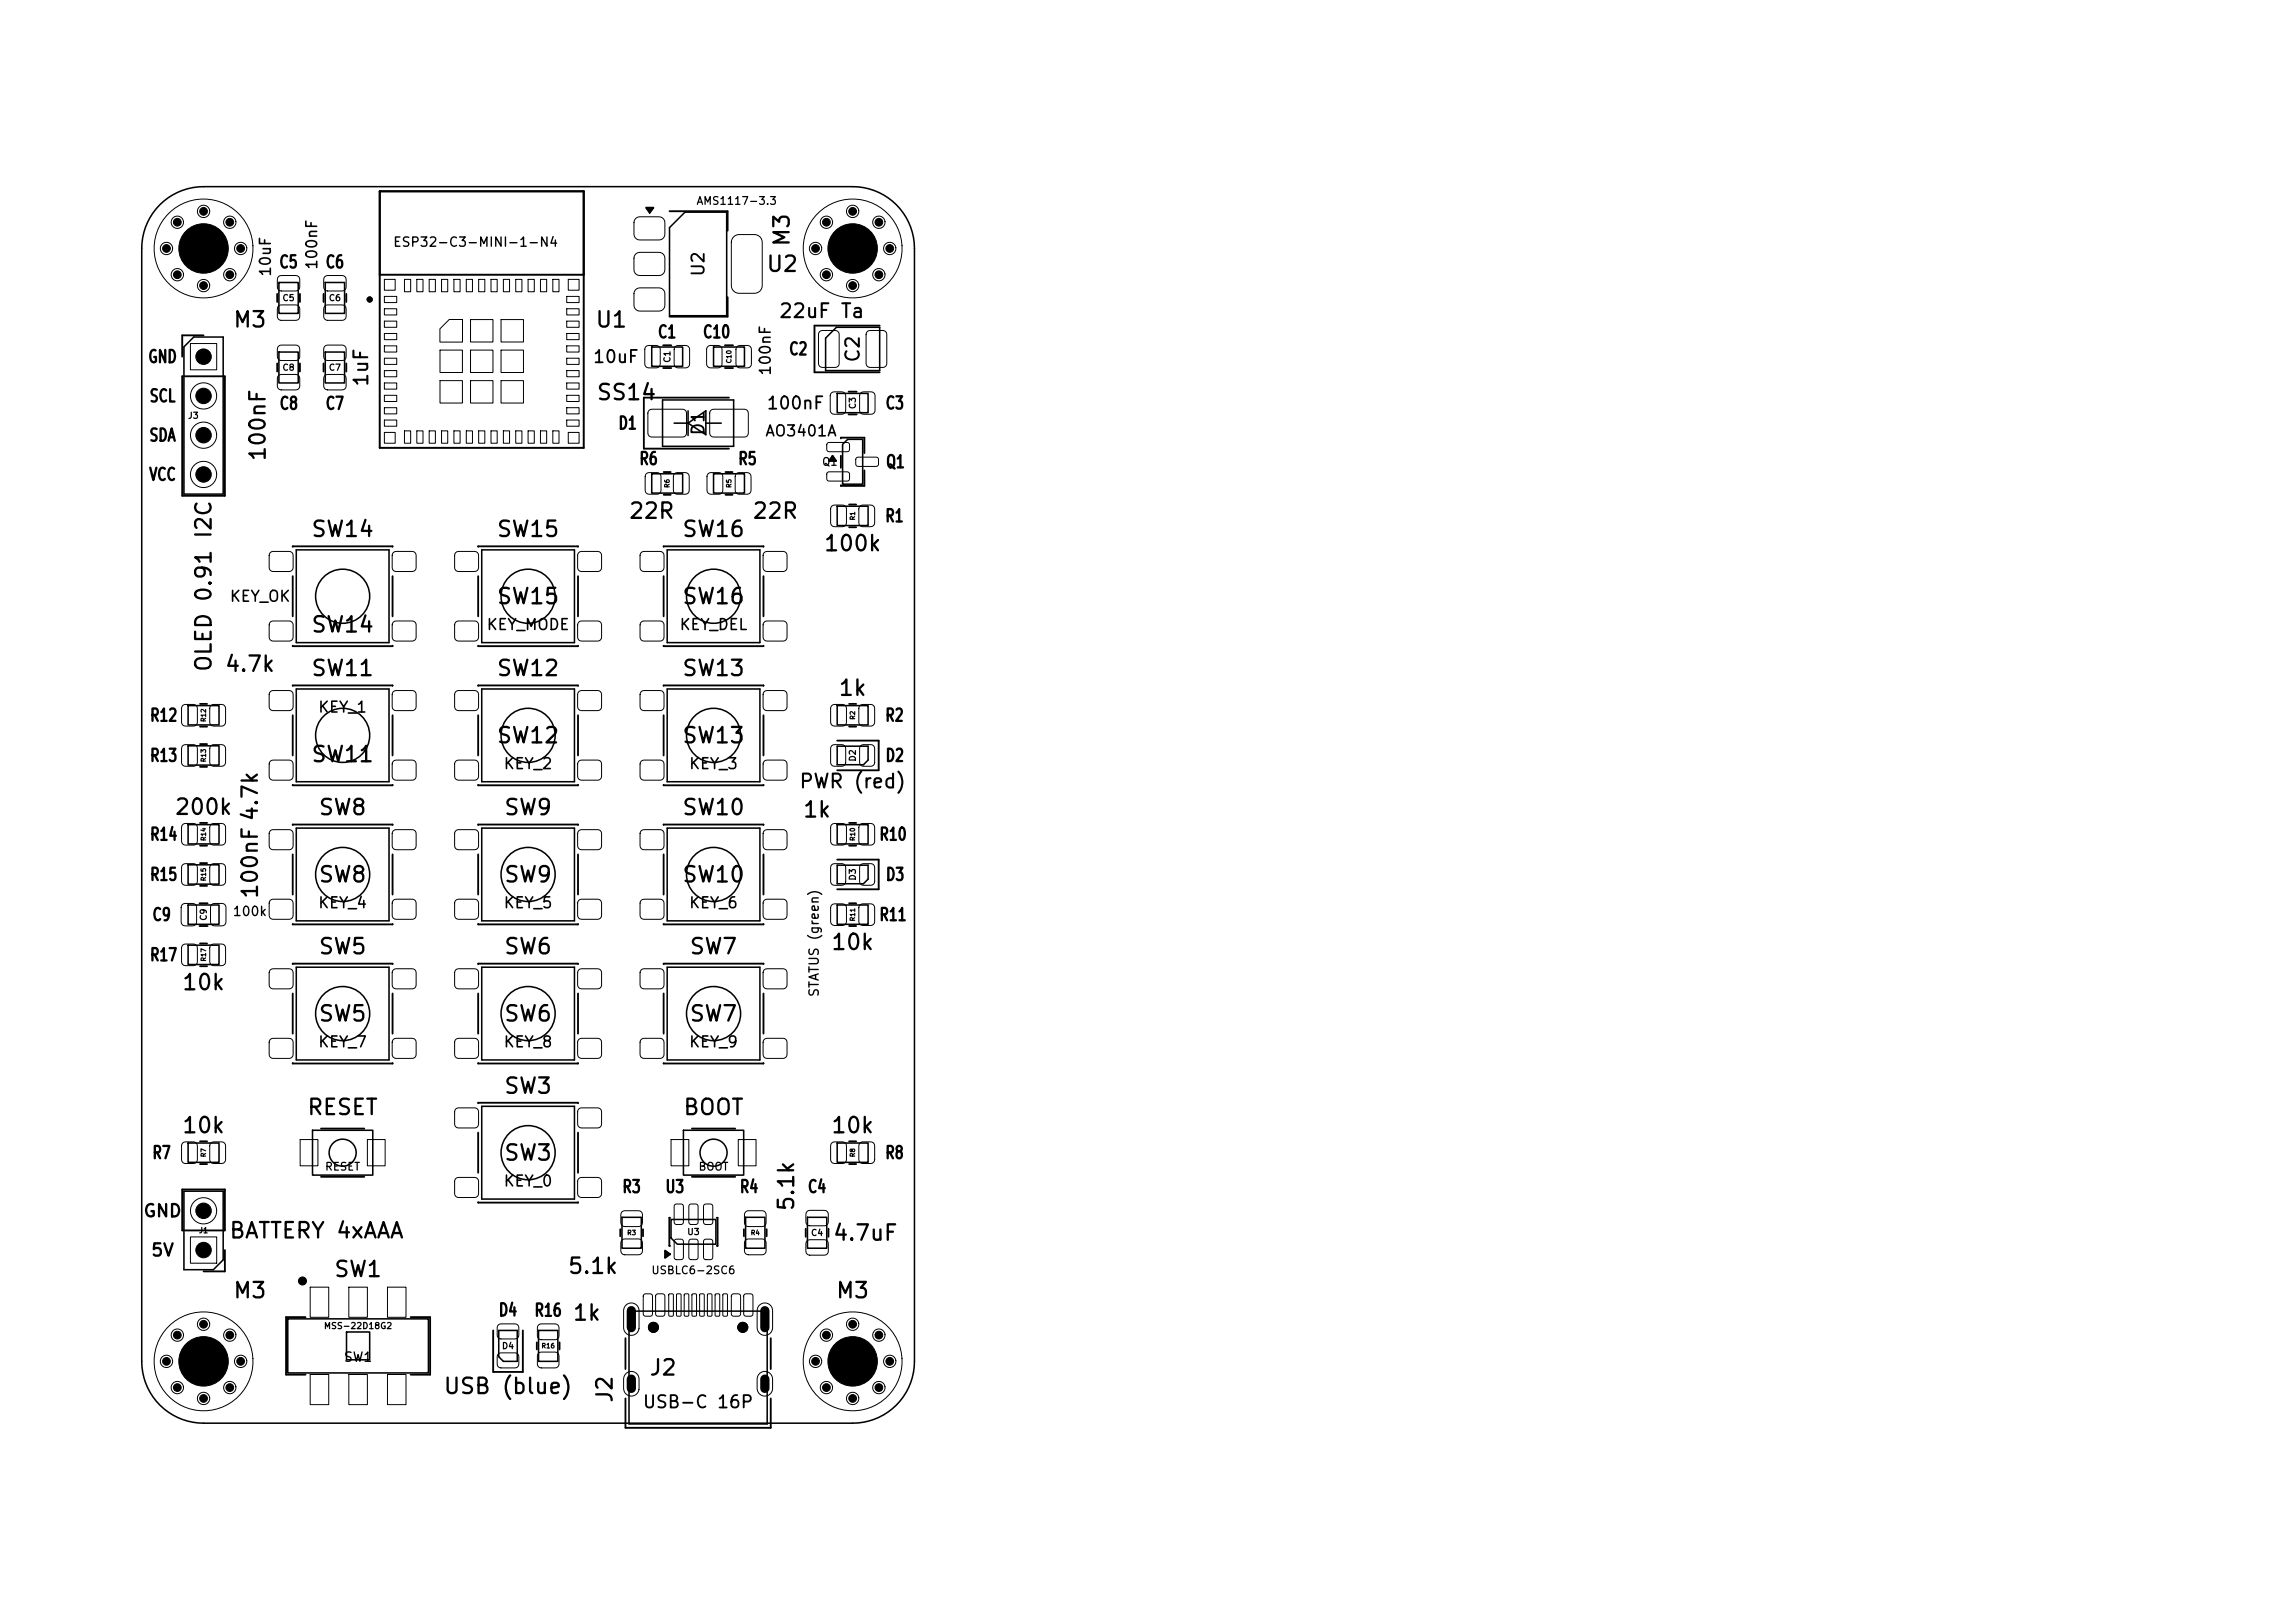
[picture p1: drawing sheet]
<svg xmlns="http://www.w3.org/2000/svg" width="297mm" height="210mm" viewBox="0 0 297 210" stroke-linecap="round" stroke-linejoin="round" font-family="sans-serif">
<defs><g id="words">
<g font-size="2">
<text x="99" y="35.7">U2</text>
<text x="102.7" y="32" transform="rotate(-90 102.7 32)">M3</text>
<text x="30.1" y="42.9">M3</text>
<text x="76.9" y="42.9">U1</text>
<text x="77.1" y="52.3">SS14</text>
<text x="34.9" y="59.8" transform="rotate(-90 34.9 59.8)">100nF</text>
<text x="40.1" y="70">SW14</text>
<text x="64.1" y="70">SW15</text>
<text x="81.2" y="67.6">22R</text>
<text x="88.1" y="70">SW16</text>
<text x="97.2" y="67.6">22R</text>
<text x="106.5" y="71.8">100k</text>
<text x="40.1" y="82.3">SW14</text>
<text x="64.1" y="78.7">SW15</text>
<text x="88.1" y="78.7">SW16</text>
<text x="27.9" y="87.1" transform="rotate(-90 27.9 87.1)">OLED 0.91 I2C</text>
<text x="29" y="87.4">4.7k</text>
<text x="40.1" y="88">SW11</text>
<text x="64.1" y="88">SW12</text>
<text x="88.1" y="88">SW13</text>
<text x="108.4" y="90.5">1k</text>
<text x="40.1" y="99.1">SW11</text>
<text x="64.1" y="96.7">SW12</text>
<text x="88.1" y="96.7">SW13</text>
<text x="22.5" y="105.9">200k</text>
<text x="41.1" y="106">SW8</text>
<text x="65.1" y="106">SW9</text>
<text x="88.1" y="106">SW10</text>
<text x="103.8" y="106.3">1k</text>
<text x="33.9" y="116.5" transform="rotate(-90 33.9 116.5)">100nF 4.7k</text>
<text x="41.1" y="114.7">SW8</text>
<text x="65.1" y="114.7">SW9</text>
<text x="88.1" y="114.7">SW10</text>
<text x="41.1" y="124">SW5</text>
<text x="65.1" y="124">SW6</text>
<text x="89.1" y="124">SW7</text>
<text x="107.4" y="123.4">10k</text>
<text x="23.4" y="128.6">10k</text>
<text x="41.1" y="132.7">SW5</text>
<text x="65.1" y="132.7">SW6</text>
<text x="89.1" y="132.7">SW7</text>
<text x="65.1" y="142">SW3</text>
<text x="23.4" y="147.1">10k</text>
<text x="39.6" y="144.8">RESET</text>
<text x="88.3" y="144.8">BOOT</text>
<text x="107.4" y="147.1">10k</text>
<text x="65.1" y="150.7">SW3</text>
<text x="29.5" y="160.7">BATTERY 4xAAA</text>
<text x="103.3" y="156.9" transform="rotate(-90 103.3 156.9)">5.1k</text>
<text x="107.6" y="161">4.7uF</text>
<text x="43.1" y="165.7">SW1</text>
<text x="73.4" y="165.3">5.1k</text>
<text x="30.1" y="168.5">M3</text>
<text x="74" y="171.4">1k</text>
<text x="108.1" y="168.5">M3</text>
<text x="83.9" y="178.5">J2</text>
<text x="57.3" y="180.9">USB (blue)</text>
<text x="79.8" y="181.7" transform="rotate(-90 79.8 181.7)">J2</text>
</g>
<g font-size="1.8">
<text x="100.7" y="41.6">22uF Ta</text>
<text x="111.7" y="47" transform="rotate(-90 111.7 47)">C2</text>
<text x="48.1" y="50.2" transform="rotate(-90 48.1 50.2)">1uF</text>
<text x="103.3" y="102.4">PWR (red)</text>
</g>
<g font-size="1.6">
<text x="36.1" y="35.1">C5</text>
<text x="42.1" y="35.1">C6</text>
<text x="91.6" y="35.9" transform="rotate(-90 91.6 35.9)">U2</text>
<text x="19.1" y="47.4">GND</text>
<text x="76.6" y="47.4">10uF</text>
<text x="85.1" y="44.2">C1</text>
<text x="90.9" y="44.2">C10</text>
<text x="102" y="46.4">C2</text>
<text x="19.3" y="52.4">SCL</text>
<text x="36.1" y="53.4">C8</text>
<text x="42.1" y="53.4">C7</text>
<text x="99.1" y="53.4">100nF</text>
<text x="114.5" y="53.4">C3</text>
<text x="19.2" y="57.5">SDA</text>
<text x="79.9" y="56">D1</text>
<text x="91.6" y="56.5" transform="rotate(-90 91.6 56.5)">D1</text>
<text x="19.2" y="62.6">VCC</text>
<text x="82.7" y="60.6">R6</text>
<text x="95.5" y="60.6">R5</text>
<text x="114.6" y="61">Q1</text>
<text x="114.5" y="68">R1</text>
<text x="19.3" y="93.8">R12</text>
<text x="114.5" y="93.8">R2</text>
<text x="19.3" y="99">R13</text>
<text x="114.5" y="99">D2</text>
<text x="19.3" y="109.2">R14</text>
<text x="113.7" y="109.2">R10</text>
<text x="19.3" y="114.4">R15</text>
<text x="19.6" y="119.6">C9</text>
<text x="113.7" y="119.6">R11</text>
<text x="114.6" y="114.4">D3</text>
<text x="19.3" y="124.8">R17</text>
<text x="19.6" y="150.4">R7</text>
<text x="80.5" y="154.8">R3</text>
<text x="86" y="154.8">U3</text>
<text x="95.7" y="154.8">R4</text>
<text x="104.5" y="154.8">C4</text>
<text x="114.5" y="150.4">R8</text>
<text x="18.4" y="157.9">GND</text>
<text x="19.4" y="163">5V</text>
<text x="64.5" y="170.7">D4</text>
<text x="69.1" y="170.8">R16</text>
<text x="83.1" y="182.6">USB-C 16P</text>
</g>
<g font-size="1.4">
<text x="35.4" y="35.9" transform="rotate(-90 35.4 35.9)">10uF</text>
<text x="41.4" y="35" transform="rotate(-90 41.4 35)">100nF</text>
<text x="100.1" y="48.7" transform="rotate(-90 100.1 48.7)">100nF</text>
<text x="98.9" y="56.8">AO3401A</text>
<text x="29.6" y="78.2">KEY_OK</text>
<text x="62.9" y="81.9">KEY_MODE</text>
<text x="87.8" y="81.9">KEY_DEL</text>
<text x="41.1" y="92.6">KEY_1</text>
<text x="65.1" y="99.9">KEY_2</text>
<text x="89.1" y="99.9">KEY_3</text>
<text x="41.1" y="117.9">KEY_4</text>
<text x="65.1" y="117.9">KEY_5</text>
<text x="89.1" y="117.9">KEY_6</text>
<text x="41.1" y="135.9">KEY_7</text>
<text x="65.1" y="135.9">KEY_8</text>
<text x="89.1" y="135.9">KEY_9</text>
<text x="65.1" y="153.9">KEY_0</text>
</g>
<g font-size="1.2">
<text x="50.8" y="32.2">ESP32-C3-MINI-1-N4</text>
<text x="30" y="118.8">100k</text>
<text x="106.3" y="129.1" transform="rotate(-90 106.3 129.1)">STATUS (green)</text>
<text x="44.4" y="176.5">SW1</text>
</g>
<g font-size="1">
<text x="90.1" y="26.7">AMS1117-3.3</text>
<text x="106.3" y="60.5">Q1</text>
<text x="42" y="151.7">RESET</text>
<text x="90.3" y="151.7">BOOT</text>
<text x="84.2" y="165.1">USBLC6-2SC6</text>
</g>
<g font-size=".8">
<text x="36.5" y="39.2">C5</text>
<text x="42.5" y="39.2">C6</text>
<text x="86.9" y="47" transform="rotate(-90 86.9 47)">C1</text>
<text x="36.5" y="48.2">C8</text>
<text x="42.5" y="48.2">C7</text>
<text x="110.9" y="53" transform="rotate(-90 110.9 53)">C3</text>
<text x="24.3" y="54.4">J3</text>
<text x="110.9" y="98.6" transform="rotate(-90 110.9 98.6)">D2</text>
<text x="26.9" y="119.2" transform="rotate(-90 26.9 119.2)">C9</text>
<text x="110.9" y="114" transform="rotate(-90 110.9 114)">D3</text>
<text x="88.9" y="160">U3</text>
<text x="104.9" y="160.1">C4</text>
<text x="41.8" y="172.2">MSS-22D18G2</text>
<text x="64.9" y="174.8">D4</text>
</g>
<text font-size=".7" x="25.7" y="159.7">J1</text>
<g font-size=".6">
<text x="94.8" y="47.1" transform="rotate(-90 94.8 47.1)">C10</text>
<text x="86.8" y="63.2" transform="rotate(-90 86.8 63.2)">R6</text>
<text x="94.8" y="63.2" transform="rotate(-90 94.8 63.2)">R5</text>
<text x="110.8" y="67.4" transform="rotate(-90 110.8 67.4)">R1</text>
<text x="26.8" y="93.5" transform="rotate(-90 26.8 93.5)">R12</text>
<text x="110.8" y="93.2" transform="rotate(-90 110.8 93.2)">R2</text>
<text x="26.8" y="98.7" transform="rotate(-90 26.8 98.7)">R13</text>
<text x="26.8" y="108.9" transform="rotate(-90 26.8 108.9)">R14</text>
<text x="110.8" y="108.9" transform="rotate(-90 110.8 108.9)">R10</text>
<text x="26.8" y="114.1" transform="rotate(-90 26.8 114.1)">R15</text>
<text x="110.8" y="119.3" transform="rotate(-90 110.8 119.3)">R11</text>
<text x="26.8" y="124.5" transform="rotate(-90 26.8 124.5)">R17</text>
<text x="26.8" y="149.8" transform="rotate(-90 26.8 149.8)">R7</text>
<text x="110.8" y="149.8" transform="rotate(-90 110.8 149.8)">R8</text>
<text x="81.1" y="160">R3</text>
<text x="97.1" y="160">R4</text>
<text x="70" y="174.6">R16</text>
</g>
</g></defs>
<g fill="none" stroke="#000" stroke-width=".13">
<path d="M36 35.8l.4-.1h1.9a.5 .5 0 0 1 .5 .5v1a.5 .5 0 0 1-.5 .5h-1.9a.5 .5 0 0 1-.5-.5v-1zM36 39.6l.4-.1h1.9a.5 .5 0 0 1 .5 .5v1a.5 .5 0 0 1-.5 .5h-1.9a.5 .5 0 0 1-.5-.5v-1zM42 35.8l.4-.1h1.9a.5 .5 0 0 1 .5 .5v1a.5 .5 0 0 1-.5 .5h-1.9a.5 .5 0 0 1-.5-.5v-1zM42 39.6l.4-.1h1.9a.5 .5 0 0 1 .5 .5v1a.5 .5 0 0 1-.5 .5h-1.9a.5 .5 0 0 1-.5-.5v-1zM49.7 36.2h1.4v1.4h-1.4zM49.7 38.4h1.6v.8h-1.6zM49.7 40h1.6v.8h-1.6zM52.3 36.2h.8v1.6h-.8zM53.9 36.2h.8v1.6h-.8zM55.5 36.2h.8v1.6h-.8zM57.1 36.2h.8v1.6h-.8zM58.7 36.2h.8v1.6h-.8z"/>
<path d="M60.3 36.2h.8v1.6h-.8zM61.9 36.2h.8v1.6h-.8zM63.5 36.2h.8v1.6h-.8zM65.1 36.2h.8v1.6h-.8zM66.7 36.2h.8v1.6h-.8zM68.3 36.2h.8v1.6h-.8zM69.9 36.2h.8v1.6h-.8zM71.5 36.2h.8v1.6h-.8zM73.3 38.4h1.6v.8h-1.6zM73.3 40h1.6v.8h-1.6zM73.5 36.2h1.4v1.4h-1.4zM82.4 28.2l.4-.1h2.5a.75 .75 0 0 1 .7 .7v1.5a.75 .75 0 0 1-.7 .8h-2.5a.75 .75 0 0 1-.8-.8l.1-1.7z"/>
<path d="M82.4 32.8l.4-.1h2.5a.75 .75 0 0 1 .7 .7v1.5a.75 .75 0 0 1-.7 .8h-2.5a.75 .75 0 0 1-.8-.8l.1-1.7zM82.4 37.4l.4-.1h2.5a.75 .75 0 0 1 .7 .7v1.5a.75 .75 0 0 1-.7 .8h-2.5a.75 .75 0 0 1-.8-.8l.1-1.7zM94.9 30.6l.5-.2h2.2a1 1 0 0 1 1 1v5.6a1 1 0 0 1-1 1h-2a1 1 0 0 1-1-1v-5.6l.2-.5zM24.6 44.5h3.4v3.4h-3.4zM36 44.8l.4-.1h1.9a.5 .5 0 0 1 .5 .5v1a.5 .5 0 0 1-.5 .5h-1.9a.5 .5 0 0 1-.5-.5v-1zM36 48.6l.4-.1h1.9a.5 .5 0 0 1 .5 .5v1a.5 .5 0 0 1-.5 .5h-1.9a.5 .5 0 0 1-.5-.5v-1zM42 44.8l.4-.1h1.9a.5 .5 0 0 1 .5 .5v1a.5 .5 0 0 1-.5 .5h-1.9a.5 .5 0 0 1-.5-.5v-1zM42 48.6l.4-.1h1.9a.5 .5 0 0 1 .5 .5v1a.5 .5 0 0 1-.5 .5h-1.9a.5 .5 0 0 1-.5-.5v-1zM49.7 41.6h1.6v.8h-1.6zM49.7 43.2h1.6v.8h-1.6zM49.7 44.8h1.6v.8h-1.6zM49.7 46.4h1.6v.8h-1.6z"/>
<path d="M49.7 48h1.6v.8h-1.6zM49.7 49.6h1.6v.8h-1.6zM49.7 51.2h1.6v.8h-1.6zM49.7 52.8h1.6v.8h-1.6zM49.7 54.4h1.6v.8h-1.6zM49.7 56h1.4v1.4h-1.4zM52.3 55.8h.8v1.6h-.8zM53.9 55.8h.8v1.6h-.8zM55.5 55.8h.8v1.6h-.8zM56.9 42.5l1.2-1.2h1.7v3h-2.9zM56.9 45.3h2.9v2.9h-2.9zM56.9 49.3h2.9v2.9h-2.9z"/>
<path d="M57.1 55.8h.8v1.6h-.8zM58.7 55.8h.8v1.6h-.8zM60.3 55.8h.8v1.6h-.8zM60.9 41.4h2.9v2.9h-2.9zM60.9 45.3h2.9v2.9h-2.9zM60.9 49.3h2.9v2.9h-2.9zM61.9 55.8h.8v1.6h-.8zM63.5 55.8h.8v1.6h-.8zM64.8 41.4h2.9v2.9h-2.9zM64.8 45.3h2.9v2.9h-2.9zM64.8 49.3h2.9v2.9h-2.9zM65.1 55.8h.8v1.6h-.8z"/>
<path d="M66.7 55.8h.8v1.6h-.8zM68.3 55.8h.8v1.6h-.8zM69.9 55.8h.8v1.6h-.8zM71.5 55.8h.8v1.6h-.8zM73.3 41.6h1.6v.8h-1.6zM73.3 43.2h1.6v.8h-1.6zM73.3 44.8h1.6v.8h-1.6zM73.3 46.4h1.6v.8h-1.6zM73.3 48h1.6v.8h-1.6zM73.3 49.6h1.6v.8h-1.6zM73.3 51.2h1.6v.8h-1.6zM73.3 52.8h1.6v.8h-1.6z"/>
<path d="M73.3 54.4h1.6v.8h-1.6zM73.5 56h1.4v1.4h-1.4zM83.6 44.8l.3-.1h1a.5 .5 0 0 1 .5 .5v1.9a.5 .5 0 0 1-.5 .5h-1a.5 .5 0 0 1-.5-.5v-1.9zM84 53.1l.3-.1h4a.5 .5 0 0 1 .5 .5v2.6a.5 .5 0 0 1-.5 .5h-4a.5 .5 0 0 1-.5-.5v-2.6zM87.4 44.8l.3-.1h1a.5 .5 0 0 1 .5 .5v1.9a.5 .5 0 0 1-.5 .5h-1a.5 .5 0 0 1-.5-.5v-1.9zM91.6 44.8l.3-.1h1a.5 .5 0 0 1 .5 .5v1.9a.5 .5 0 0 1-.5 .5h-1a.5 .5 0 0 1-.5-.5v-1.9zM92 53.1l.3-.1h4a.5 .5 0 0 1 .5 .5v2.6a.5 .5 0 0 1-.5 .5h-4a.5 .5 0 0 1-.5-.5v-2.6zM95.4 44.8l.3-.1h1a.5 .5 0 0 1 .5 .5v1.9a.5 .5 0 0 1-.5 .5h-1a.5 .5 0 0 1-.5-.5v-1.9zM106.1 42.9l.3-.1h1.7a.5 .5 0 0 1 .5 .5v3.7a.5 .5 0 0 1-.5 .5h-1.7a.5 .5 0 0 1-.5-.5v-3.7zM107.1 57.3h.2h2.5l.1 .3v.7l-.3 .2-2.4-.1-.2-.2zM107.6 50.8l.3-.1h1a.5 .5 0 0 1 .5 .5v1.9a.5 .5 0 0 1-.5 .5h-1a.5 .5 0 0 1-.5-.5v-1.9zM110.8 59.2h.2h2.5l.2 .3v.7l-.3 .2-2.5-.1-.2-.2z"/>
<path d="M111.4 50.8l.3-.1h1a.5 .5 0 0 1 .5 .5v1.9a.5 .5 0 0 1-.5 .5h-1a.5 .5 0 0 1-.5-.5v-1.9zM112.2 42.9l.4-.1h1.7a.5 .5 0 0 1 .5 .5v3.7a.5 .5 0 0 1-.5 .5h-1.7a.5 .5 0 0 1-.5-.5v-3.7zM35 71.5l.3-.1h2.1a.5 .5 0 0 1 .5 .5v1.6a.5 .5 0 0 1-.5 .5h-2.1a.5 .5 0 0 1-.5-.5v-1.6zM50.9 71.5l.4-.1h2.1a.5 .5 0 0 1 .5 .5v1.6a.5 .5 0 0 1-.5 .5h-2.1a.5 .5 0 0 1-.5-.5v-1.6zM59 71.5l.3-.1h2.1a.5 .5 0 0 1 .5 .5v1.6a.5 .5 0 0 1-.5 .5h-2.1a.5 .5 0 0 1-.5-.5v-1.6zM74.9 71.5l.4-.1h2.1a.5 .5 0 0 1 .5 .5v1.6a.5 .5 0 0 1-.5 .5h-2.1a.5 .5 0 0 1-.5-.5v-1.6zM83 71.5l.3-.1h2.1a.5 .5 0 0 1 .5 .5v1.6a.5 .5 0 0 1-.5 .5h-2.1a.5 .5 0 0 1-.5-.5v-1.6zM83.6 61.3l.4-.1h1a.5 .5 0 0 1 .5 .5v1.8a.5 .5 0 0 1-.5 .5h-1a.5 .5 0 0 1-.5-.5v-1.8zM87.3 61.3l.3-.1h1.1a.5 .5 0 0 1 .5 .5v1.8a.5 .5 0 0 1-.5 .5h-1.1a.5 .5 0 0 1-.5-.5v-1.8zM91.6 61.3l.4-.1h1a.5 .5 0 0 1 .5 .5v1.8a.5 .5 0 0 1-.5 .5h-1a.5 .5 0 0 1-.5-.5v-1.8zM95.3 61.3l.3-.1h1.1a.5 .5 0 0 1 .5 .5v1.8a.5 .5 0 0 1-.5 .5h-1.1a.5 .5 0 0 1-.5-.5v-1.8zM98.9 71.5l.4-.1h2.1a.5 .5 0 0 1 .5 .5v1.6a.5 .5 0 0 1-.5 .5h-2.1a.5 .5 0 0 1-.5-.5v-1.6z"/>
<path d="M107.1 61.1h.2h2.5l.1 .3v.7l-.3 .2-2.4-.1-.2-.2zM107.6 65.5l.4-.1h1a.5 .5 0 0 1 .5 .5v1.8a.5 .5 0 0 1-.5 .5h-1a.5 .5 0 0 1-.5-.5v-1.8zM111.3 65.5l.3-.1h1.1a.5 .5 0 0 1 .5 .5v1.8a.5 .5 0 0 1-.5 .5h-1.1a.5 .5 0 0 1-.5-.5v-1.8zM23.6 91.3l.4-.1h1a.5 .5 0 0 1 .5 .5v1.8a.5 .5 0 0 1-.5 .5h-1a.5 .5 0 0 1-.5-.5v-1.8zM23.6 96.5l.4-.1h1a.5 .5 0 0 1 .5 .5v1.8a.5 .5 0 0 1-.5 .5h-1a.5 .5 0 0 1-.5-.5v-1.8zM27.3 91.3l.3-.1h1.1a.5 .5 0 0 1 .5 .5v1.8a.5 .5 0 0 1-.5 .5h-1.1a.5 .5 0 0 1-.5-.5v-1.8zM27.3 96.5l.3-.1h1.1a.5 .5 0 0 1 .5 .5v1.8a.5 .5 0 0 1-.5 .5h-1.1a.5 .5 0 0 1-.5-.5v-1.8zM35 80.5l.3-.1h2.1a.5 .5 0 0 1 .5 .5v1.6a.5 .5 0 0 1-.5 .5h-2.1a.5 .5 0 0 1-.5-.5v-1.6zM35 89.5l.3-.1h2.1a.5 .5 0 0 1 .5 .5v1.6a.5 .5 0 0 1-.5 .5h-2.1a.5 .5 0 0 1-.5-.5v-1.6zM35 98.5l.3-.1h2.1a.5 .5 0 0 1 .5 .5v1.6a.5 .5 0 0 1-.5 .5h-2.1a.5 .5 0 0 1-.5-.5v-1.6zM50.9 80.5l.4-.1h2.1a.5 .5 0 0 1 .5 .5v1.6a.5 .5 0 0 1-.5 .5h-2.1a.5 .5 0 0 1-.5-.5v-1.6zM50.9 89.5l.4-.1h2.1a.5 .5 0 0 1 .5 .5v1.6a.5 .5 0 0 1-.5 .5h-2.1a.5 .5 0 0 1-.5-.5v-1.6z"/>
<path d="M50.9 98.5l.4-.1h2.1a.5 .5 0 0 1 .5 .5v1.6a.5 .5 0 0 1-.5 .5h-2.1a.5 .5 0 0 1-.5-.5v-1.6zM59 80.5l.3-.1h2.1a.5 .5 0 0 1 .5 .5v1.6a.5 .5 0 0 1-.5 .5h-2.1a.5 .5 0 0 1-.5-.5v-1.6zM59 89.5l.3-.1h2.1a.5 .5 0 0 1 .5 .5v1.6a.5 .5 0 0 1-.5 .5h-2.1a.5 .5 0 0 1-.5-.5v-1.6zM59 98.5l.3-.1h2.1a.5 .5 0 0 1 .5 .5v1.6a.5 .5 0 0 1-.5 .5h-2.1a.5 .5 0 0 1-.5-.5v-1.6zM74.9 80.5l.4-.1h2.1a.5 .5 0 0 1 .5 .5v1.6a.5 .5 0 0 1-.5 .5h-2.1a.5 .5 0 0 1-.5-.5v-1.6zM74.9 89.5l.4-.1h2.1a.5 .5 0 0 1 .5 .5v1.6a.5 .5 0 0 1-.5 .5h-2.1a.5 .5 0 0 1-.5-.5v-1.6zM74.9 98.5l.4-.1h2.1a.5 .5 0 0 1 .5 .5v1.6a.5 .5 0 0 1-.5 .5h-2.1a.5 .5 0 0 1-.5-.5v-1.6zM83 80.5l.3-.1h2.1a.5 .5 0 0 1 .5 .5v1.6a.5 .5 0 0 1-.5 .5h-2.1a.5 .5 0 0 1-.5-.5v-1.6zM83 89.5l.3-.1h2.1a.5 .5 0 0 1 .5 .5v1.6a.5 .5 0 0 1-.5 .5h-2.1a.5 .5 0 0 1-.5-.5v-1.6zM83 98.5l.3-.1h2.1a.5 .5 0 0 1 .5 .5v1.6a.5 .5 0 0 1-.5 .5h-2.1a.5 .5 0 0 1-.5-.5v-1.6zM98.9 80.5l.4-.1h2.1a.5 .5 0 0 1 .5 .5v1.6a.5 .5 0 0 1-.5 .5h-2.1a.5 .5 0 0 1-.5-.5v-1.6zM98.9 89.5l.4-.1h2.1a.5 .5 0 0 1 .5 .5v1.6a.5 .5 0 0 1-.5 .5h-2.1a.5 .5 0 0 1-.5-.5v-1.6z"/>
<path d="M98.9 98.5l.4-.1h2.1a.5 .5 0 0 1 .5 .5v1.6a.5 .5 0 0 1-.5 .5h-2.1a.5 .5 0 0 1-.5-.5v-1.6zM107.6 96.5l.4-.1h1a.49 .49 0 0 1 .4 .4v1.9a.49 .49 0 0 1-.4 .5h-1a.49 .49 0 0 1-.5-.5v-1.9zM107.6 91.3l.4-.1h1a.5 .5 0 0 1 .5 .5v1.8a.5 .5 0 0 1-.5 .5h-1a.5 .5 0 0 1-.5-.5v-1.8zM111.3 91.3l.3-.1h1.1a.5 .5 0 0 1 .5 .5v1.8a.5 .5 0 0 1-.5 .5h-1.1a.5 .5 0 0 1-.5-.5v-1.8zM111.4 96.5l.3-.1h1a.49 .49 0 0 1 .5 .4v1.9a.49 .49 0 0 1-.5 .5h-1a.49 .49 0 0 1-.5-.5v-1.9zM23.6 117l.3-.1h1a.5 .5 0 0 1 .5 .5v1.9a.5 .5 0 0 1-.5 .5h-1a.5 .5 0 0 1-.5-.5v-1.9zM23.6 106.7l.4-.1h1a.5 .5 0 0 1 .5 .5v1.8a.5 .5 0 0 1-.5 .5h-1a.5 .5 0 0 1-.5-.5v-1.8zM23.6 111.9l.4-.1h1a.5 .5 0 0 1 .5 .5v1.8a.5 .5 0 0 1-.5 .5h-1a.5 .5 0 0 1-.5-.5v-1.8zM27.3 106.7l.3-.1h1.1a.5 .5 0 0 1 .5 .5v1.8a.5 .5 0 0 1-.5 .5h-1.1a.5 .5 0 0 1-.5-.5v-1.8zM27.3 111.9l.3-.1h1.1a.5 .5 0 0 1 .5 .5v1.8a.5 .5 0 0 1-.5 .5h-1.1a.5 .5 0 0 1-.5-.5v-1.8zM27.4 117l.3-.1h1a.5 .5 0 0 1 .5 .5v1.9a.5 .5 0 0 1-.5 .5h-1a.5 .5 0 0 1-.5-.5v-1.9zM35 107.5l.3-.1h2.1a.5 .5 0 0 1 .5 .5v1.6a.5 .5 0 0 1-.5 .5h-2.1a.5 .5 0 0 1-.5-.5v-1.6z"/>
<path d="M35 116.5l.3-.1h2.1a.5 .5 0 0 1 .5 .5v1.6a.5 .5 0 0 1-.5 .5h-2.1a.5 .5 0 0 1-.5-.5v-1.6zM50.9 107.5l.4-.1h2.1a.5 .5 0 0 1 .5 .5v1.6a.5 .5 0 0 1-.5 .5h-2.1a.5 .5 0 0 1-.5-.5v-1.6zM50.9 116.5l.4-.1h2.1a.5 .5 0 0 1 .5 .5v1.6a.5 .5 0 0 1-.5 .5h-2.1a.5 .5 0 0 1-.5-.5v-1.6zM59 107.5l.3-.1h2.1a.5 .5 0 0 1 .5 .5v1.6a.5 .5 0 0 1-.5 .5h-2.1a.5 .5 0 0 1-.5-.5v-1.6zM59 116.5l.3-.1h2.1a.5 .5 0 0 1 .5 .5v1.6a.5 .5 0 0 1-.5 .5h-2.1a.5 .5 0 0 1-.5-.5v-1.6zM74.9 107.5l.4-.1h2.1a.5 .5 0 0 1 .5 .5v1.6a.5 .5 0 0 1-.5 .5h-2.1a.5 .5 0 0 1-.5-.5v-1.6zM74.9 116.5l.4-.1h2.1a.5 .5 0 0 1 .5 .5v1.6a.5 .5 0 0 1-.5 .5h-2.1a.5 .5 0 0 1-.5-.5v-1.6zM83 107.5l.3-.1h2.1a.5 .5 0 0 1 .5 .5v1.6a.5 .5 0 0 1-.5 .5h-2.1a.5 .5 0 0 1-.5-.5v-1.6zM83 116.5l.3-.1h2.1a.5 .5 0 0 1 .5 .5v1.6a.5 .5 0 0 1-.5 .5h-2.1a.5 .5 0 0 1-.5-.5v-1.6zM98.9 107.5l.4-.1h2.1a.5 .5 0 0 1 .5 .5v1.6a.5 .5 0 0 1-.5 .5h-2.1a.5 .5 0 0 1-.5-.5v-1.6zM98.9 116.5l.4-.1h2.1a.5 .5 0 0 1 .5 .5v1.6a.5 .5 0 0 1-.5 .5h-2.1a.5 .5 0 0 1-.5-.5v-1.6zM107.6 111.9l.4-.1h1a.49 .49 0 0 1 .4 .4v1.9a.49 .49 0 0 1-.4 .5h-1a.49 .49 0 0 1-.5-.5v-1.9z"/>
<path d="M107.6 106.7l.4-.1h1a.5 .5 0 0 1 .5 .5v1.8a.5 .5 0 0 1-.5 .5h-1a.5 .5 0 0 1-.5-.5v-1.8zM107.6 117.1l.4-.1h1a.5 .5 0 0 1 .5 .5v1.8a.5 .5 0 0 1-.5 .5h-1a.5 .5 0 0 1-.5-.5v-1.8zM111.3 106.7l.3-.1h1.1a.5 .5 0 0 1 .5 .5v1.8a.5 .5 0 0 1-.5 .5h-1.1a.5 .5 0 0 1-.5-.5v-1.8zM111.3 117.1l.3-.1h1.1a.5 .5 0 0 1 .5 .5v1.8a.5 .5 0 0 1-.5 .5h-1.1a.5 .5 0 0 1-.5-.5v-1.8zM111.4 111.9l.3-.1h1a.49 .49 0 0 1 .5 .4v1.9a.49 .49 0 0 1-.5 .5h-1a.49 .49 0 0 1-.5-.5v-1.9zM23.6 122.3l.4-.1h1a.5 .5 0 0 1 .5 .5v1.8a.5 .5 0 0 1-.5 .5h-1a.5 .5 0 0 1-.5-.5v-1.8zM27.3 122.3l.3-.1h1.1a.5 .5 0 0 1 .5 .5v1.8a.5 .5 0 0 1-.5 .5h-1.1a.5 .5 0 0 1-.5-.5v-1.8zM35 125.5l.3-.1h2.1a.5 .5 0 0 1 .5 .5v1.6a.5 .5 0 0 1-.5 .5h-2.1a.5 .5 0 0 1-.5-.5v-1.6zM35 134.5l.3-.1h2.1a.5 .5 0 0 1 .5 .5v1.6a.5 .5 0 0 1-.5 .5h-2.1a.5 .5 0 0 1-.5-.5v-1.6zM50.9 125.5l.4-.1h2.1a.5 .5 0 0 1 .5 .5v1.6a.5 .5 0 0 1-.5 .5h-2.1a.5 .5 0 0 1-.5-.5v-1.6zM50.9 134.5l.4-.1h2.1a.5 .5 0 0 1 .5 .5v1.6a.5 .5 0 0 1-.5 .5h-2.1a.5 .5 0 0 1-.5-.5v-1.6zM59 125.5l.3-.1h2.1a.5 .5 0 0 1 .5 .5v1.6a.5 .5 0 0 1-.5 .5h-2.1a.5 .5 0 0 1-.5-.5v-1.6z"/>
<path d="M59 134.5l.3-.1h2.1a.5 .5 0 0 1 .5 .5v1.6a.5 .5 0 0 1-.5 .5h-2.1a.5 .5 0 0 1-.5-.5v-1.6zM74.9 125.5l.4-.1h2.1a.5 .5 0 0 1 .5 .5v1.6a.5 .5 0 0 1-.5 .5h-2.1a.5 .5 0 0 1-.5-.5v-1.6zM74.9 134.5l.4-.1h2.1a.5 .5 0 0 1 .5 .5v1.6a.5 .5 0 0 1-.5 .5h-2.1a.5 .5 0 0 1-.5-.5v-1.6zM83 125.5l.3-.1h2.1a.5 .5 0 0 1 .5 .5v1.6a.5 .5 0 0 1-.5 .5h-2.1a.5 .5 0 0 1-.5-.5v-1.6zM83 134.5l.3-.1h2.1a.5 .5 0 0 1 .5 .5v1.6a.5 .5 0 0 1-.5 .5h-2.1a.5 .5 0 0 1-.5-.5v-1.6zM98.9 125.5l.4-.1h2.1a.5 .5 0 0 1 .5 .5v1.6a.5 .5 0 0 1-.5 .5h-2.1a.5 .5 0 0 1-.5-.5v-1.6zM98.9 134.5l.4-.1h2.1a.5 .5 0 0 1 .5 .5v1.6a.5 .5 0 0 1-.5 .5h-2.1a.5 .5 0 0 1-.5-.5v-1.6zM23.6 147.9l.4-.1h1a.5 .5 0 0 1 .5 .5v1.8a.5 .5 0 0 1-.5 .5h-1a.5 .5 0 0 1-.5-.5v-1.8zM27.3 147.9l.3-.1h1.1a.5 .5 0 0 1 .5 .5v1.8a.5 .5 0 0 1-.5 .5h-1.1a.5 .5 0 0 1-.5-.5v-1.8zM38.8 147.5h2.3v3.4h-2.3zM47.5 147.5h2.3v3.4h-2.3zM59 143.5l.3-.1h2.1a.5 .5 0 0 1 .5 .5v1.6a.5 .5 0 0 1-.5 .5h-2.1a.5 .5 0 0 1-.5-.5v-1.6z"/>
<path d="M59 152.5l.3-.1h2.1a.5 .5 0 0 1 .5 .5v1.6a.5 .5 0 0 1-.5 .5h-2.1a.5 .5 0 0 1-.5-.5v-1.6zM74.9 143.5l.4-.1h2.1a.5 .5 0 0 1 .5 .5v1.6a.5 .5 0 0 1-.5 .5h-2.1a.5 .5 0 0 1-.5-.5v-1.6zM74.9 152.5l.4-.1h2.1a.5 .5 0 0 1 .5 .5v1.6a.5 .5 0 0 1-.5 .5h-2.1a.5 .5 0 0 1-.5-.5v-1.6zM80.5 156.8l.3-.1h1.8a.5 .5 0 0 1 .5 .5v1a.5 .5 0 0 1-.5 .5h-1.8a.5 .5 0 0 1-.5-.5v-1zM86.8 147.5h2.3v3.4h-2.3zM87.3 155.9l.8-.1 .3 .2v2.1l-.1 .3h-.8l-.2-.1-.1-2.2zM89.2 155.9l.8-.1 .3 .2v2.1l-.1 .3h-.8l-.2-.1-.1-2.2zM91.1 155.9l.8-.1 .3 .2v2.1l-.1 .3h-.8l-.2-.1-.1-2.2zM95.5 147.5h2.3v3.4h-2.3zM96.5 156.8l.3-.1h1.8a.5 .5 0 0 1 .5 .5v1a.5 .5 0 0 1-.5 .5h-1.8a.5 .5 0 0 1-.5-.5v-1zM104.4 156.8l.4-.2h1.9a.5 .5 0 0 1 .5 .5v1a.5 .5 0 0 1-.5 .5h-1.9a.5 .5 0 0 1-.5-.5v-1zM107.6 147.9l.4-.1h1a.5 .5 0 0 1 .5 .5v1.8a.5 .5 0 0 1-.5 .5h-1a.5 .5 0 0 1-.5-.5v-1.8z"/>
<path d="M111.3 147.9l.3-.1h1.1a.5 .5 0 0 1 .5 .5v1.8a.5 .5 0 0 1-.5 .5h-1.1a.5 .5 0 0 1-.5-.5v-1.8zM24.6 160.1h3.4v3.4h-3.4zM40.1 166.6h2.4v3.9h-2.4zM40.1 177.9h2.4v3.9h-2.4zM45.1 166.6h2.4v3.9h-2.4zM45.1 177.9h2.4v3.9h-2.4zM50.1 166.6h2.4v3.9h-2.4zM50.1 177.9h2.4v3.9h-2.4zM64.5 171.4l.3-.1h1.9a.49 .49 0 0 1 .4 .5v1a.49 .49 0 0 1-.4 .5h-1.9a.49 .49 0 0 1-.5-.5v-1zM64.5 175.2l.3-.1h1.9a.49 .49 0 0 1 .4 .4v1a.49 .49 0 0 1-.4 .5h-1.9a.49 .49 0 0 1-.5-.5v-1zM69.7 171.4l.3-.1h1.8a.5 .5 0 0 1 .5 .5v1.1a.5 .5 0 0 1-.5 .5h-1.8a.5 .5 0 0 1-.5-.5v-1.1zM69.7 175.1l.3-.1h1.8a.5 .5 0 0 1 .5 .5v1a.5 .5 0 0 1-.5 .5h-1.8a.5 .5 0 0 1-.5-.5v-1z"/>
<path d="M80.5 160.5l.3-.2h1.8a.5 .5 0 0 1 .5 .5v1.1a.5 .5 0 0 1-.5 .5h-1.8a.5 .5 0 0 1-.5-.5v-1.1zM80.9 169a1 1 0 0 1 1.1-.4 1 1 0 0 1 .7 1v2.2a1 1 0 0 1-1 1 1 1 0 0 1-1-1v-2.3zM80.9 177.8a1 1 0 0 1 1.1-.3 1 1 0 0 1 .7 1v1.2a1 1 0 0 1-1 1 1 1 0 0 1-1-1v-1.4zM83.3 167.5l.8-.1 .3 .2v2.4l-.1 .3h-.8l-.2-.2-.1-2.4zM84.9 167.5l.8-.1 .3 .2v2.4l-.1 .3h-.8l-.2-.2-.1-2.4zM86.6 167.5l.4-.1 .1 .2v2.6l-.1 .1h-.4l-.1-.1zM87.3 160.4l.8-.1 .3 .2v2.2l-.1 .3h-.8l-.2-.2-.1-2.2zM87.6 167.5l.4-.1 .1 .2v2.6l-.1 .1h-.4l-.1-.1zM88.6 167.5l.4-.1 .1 .2v2.6l-.1 .1h-.4l-.1-.1zM89.2 160.4l.8-.1 .3 .2v2.2l-.1 .3h-.8l-.2-.2-.1-2.2zM89.6 167.5l.4-.1 .1 .2v2.6l-.1 .1h-.4l-.1-.1zM90.6 167.5l.4-.1 .1 .2v2.6l-.1 .1h-.4l-.1-.1z"/>
<path d="M91.1 160.4l.8-.1 .3 .2v2.2l-.1 .3h-.8l-.2-.2-.1-2.2zM91.6 167.5l.4-.1 .1 .2v2.6l-.1 .1h-.4l-.1-.1zM92.6 167.5l.4-.1 .1 .2v2.6l-.1 .1h-.4l-.1-.1zM93.6 167.5l.4-.1 .1 .2v2.6l-.1 .1h-.4l-.1-.1zM94.7 167.5l.8-.1 .3 .2v2.4l-.1 .3h-.8l-.2-.2-.1-2.4zM96.3 167.5l.8-.1 .3 .2v2.4l-.1 .3h-.8l-.2-.2-.1-2.4zM96.5 160.5l.3-.2h1.8a.5 .5 0 0 1 .5 .5v1.1a.5 .5 0 0 1-.5 .5h-1.8a.5 .5 0 0 1-.5-.5v-1.1zM98.4 168.8a1 1 0 0 1 1-.1 1 1 0 0 1 .6 .9v2.2a1 1 0 0 1-1 1 1 1 0 0 1-1-1v-2.2a1 1 0 0 1 .4-.8zM98.4 177.7a1 1 0 0 1 1-.1 1 1 0 0 1 .6 .9v1.2a1 1 0 0 1-1 1 1 1 0 0 1-1-1v-1.2a1 1 0 0 1 .4-.8zM104.4 160.6l.4-.2h1.9a.5 .5 0 0 1 .5 .5v1a.5 .5 0 0 1-.5 .5h-1.9a.5 .5 0 0 1-.5-.5v-1z"/>
<circle cx="21.5" cy="32.2" r=".8"/>
<circle cx="22.9" cy="35.5" r=".8"/>
<circle cx="22.9" cy="28.8" r=".8"/>
<circle cx="26.3" cy="37" r=".8"/>
<circle cx="26.3" cy="27.4" r=".8"/>
<circle cx="26.3" cy="32.2" r="6.4"/>
<circle cx="29.7" cy="35.5" r=".8"/>
<circle cx="29.7" cy="28.8" r=".8"/>
<circle cx="31.1" cy="32.2" r=".8"/>
<circle cx="105.5" cy="32.2" r=".8"/>
<circle cx="106.9" cy="35.5" r=".8"/>
<circle cx="106.9" cy="28.8" r=".8"/>
<circle cx="110.3" cy="37" r=".8"/>
<circle cx="110.3" cy="32.2" r="6.4"/>
<circle cx="110.3" cy="27.4" r=".8"/>
<circle cx="113.7" cy="35.5" r=".8"/>
<circle cx="113.7" cy="28.8" r=".8"/>
<circle cx="115.1" cy="32.2" r=".8"/>
<circle cx="26.3" cy="56.3" r="1.7"/>
<circle cx="26.3" cy="51.2" r="1.7"/>
<circle cx="26.3" cy="61.4" r="1.7"/>
<circle cx="26.3" cy="156.7" r="1.7"/>
<circle cx="21.5" cy="176.2" r=".8"/>
<circle cx="22.9" cy="179.5" r=".8"/>
<circle cx="22.9" cy="172.8" r=".8"/>
<circle cx="26.3" cy="171.4" r=".8"/>
<circle cx="26.3" cy="176.2" r="6.4"/>
<circle cx="29.7" cy="179.5" r=".8"/>
<circle cx="29.7" cy="172.8" r=".8"/>
<circle cx="31.1" cy="176.2" r=".8"/>
<circle cx="84.6" cy="171.8" r=".65"/>
<circle cx="96.1" cy="171.8" r=".65"/>
<circle cx="105.5" cy="176.2" r=".8"/>
<circle cx="106.9" cy="179.5" r=".8"/>
<circle cx="106.9" cy="172.8" r=".8"/>
<circle cx="110.3" cy="176.2" r="6.4"/>
<circle cx="110.3" cy="171.4" r=".8"/>
<circle cx="113.7" cy="179.5" r=".8"/>
<circle cx="113.7" cy="172.8" r=".8"/>
<circle cx="115.1" cy="176.2" r=".8"/>
<circle cx="26.3" cy="181" r=".8"/>
<circle cx="110.3" cy="181" r=".8"/>
</g>
<g fill="none" stroke="#000" stroke-width=".2">
<path d="M20.7 26.5a8 8 0 0 1 5.6-2.3h84a8 8 0 0 1 8 8v144a8 8 0 0 1-8 8h-84a8 8 0 0 1-8-8v-144a8 8 0 0 1 2.4-5.7zM36.1 36.6h2.5v4h-2.5zM42.1 36.6h2.5v4h-2.5zM88.6 27.5h5.4v13.4h-7.4v-11.4zM23.8 44.9l1.3-1.3h3.8v20.3h-5.1zM36.1 45.6h2.5v4h-2.5zM42.1 45.6h2.5v4h-2.5zM84.3 44.9h4v2.5h-4zM85.7 51.8h9.2v6h-9.2zM87.2 54.8h1.8M89 53.2v3.2M89 54.8l2.3-1.6v3.1z"/>
<path d="M91.3 54.8h2M92.3 44.9h4v2.5h-4zM108.2 42.4h5.6v5.6h-7v-4.2zM108.3 50.9h4v2.5h-4zM109 57.5l.7-.6h1.9v5.8h-2.6zM38.3 71.2h12v12h-12zM62.3 71.2h12v12h-12zM84.3 61.3h4v2.5h-4zM86.3 71.2h12v12h-12zM92.3 61.3h4v2.5h-4zM108.3 65.5h4v2.5h-4zM24.3 91.3h4v2.5h-4z"/>
<path d="M24.3 96.5h4v2.5h-4zM38.3 89.2h12v12h-12zM62.3 89.2h12v12h-12zM86.3 89.2h12v12h-12zM108.3 91.3h4v2.5h-4zM108.3 96.6h4v1.8l-.6 .6h-3.4zM24.3 106.7h4v2.5h-4zM24.3 117.1h4v2.5h-4zM24.3 111.9h4v2.5h-4zM38.3 107.2h12v12h-12zM62.3 107.2h12v12h-12zM86.3 107.2h12v12h-12z"/>
<path d="M108.3 117.1h4v2.5h-4zM108.3 106.7h4v2.5h-4zM108.3 112h4v1.8l-.6 .6h-3.4zM24.3 122.3h4v2.5h-4zM38.3 125.2h12v12h-12zM62.3 125.2h12v12h-12zM86.3 125.2h12v12h-12zM23.8 154.1h5.1v8.9l-1.3 1.3h-3.8zM24.3 147.9h4v2.5h-4zM40.4 146.3h7.8v5.8h-7.8zM62.3 143.2h12v12h-12zM80.5 157.5h2.5v4h-2.5z"/>
<path d="M86.8 157.8h5.8v3.2h-5l-.8-.8zM88.4 146.3h7.8v5.8h-7.8zM96.5 157.5h2.5v4h-2.5zM104.5 157.5h2.5v4h-2.5zM108.3 147.9h4v2.5h-4zM37.2 170.7h18.2v7h-18.2zM44.8 172.4h3v3.6h-3zM64.5 172.2h2.4v4h-1.8l-.6-.6zM69.7 172.2h2.5v4h-2.5zM81.4 169.7h17.9v14.6h-17.9z"/>
<circle cx="44.3" cy="77.2" r="3.5"/>
<circle cx="68.3" cy="77.2" r="3.5"/>
<circle cx="92.3" cy="77.2" r="3.5"/>
<circle cx="44.3" cy="95.2" r="3.5"/>
<circle cx="68.3" cy="95.2" r="3.5"/>
<circle cx="92.3" cy="95.2" r="3.5"/>
<circle cx="44.3" cy="113.2" r="3.5"/>
<circle cx="68.3" cy="113.2" r="3.5"/>
<circle cx="92.3" cy="113.2" r="3.5"/>
<circle cx="44.3" cy="131.2" r="3.5"/>
<circle cx="68.3" cy="131.2" r="3.5"/>
<circle cx="92.3" cy="131.2" r="3.5"/>
<circle cx="44.3" cy="149.2" r="1.75"/>
<circle cx="68.3" cy="149.2" r="3.5"/>
<circle cx="92.3" cy="149.2" r="1.75"/>
</g>
<path d="M49.1 24.8h26.4v33.2h-26.4zM49.1 35.6h26.4" fill="none" stroke="#000" stroke-width=".25"/>
<circle cx="47.8" cy="38.8" r=".2" fill="none" stroke="#000" stroke-width=".4"/>
<g fill="none" stroke="#000" stroke-width=".24">
<path d="M35.9 38v1.1M38.8 38v1.1M41.9 38v1.1M44.8 38v1.1M83.6 26.9h1l-.5 .6zM86.6 27.3h7.6v2.6M94.2 38.5v2.5h-7.6M23.6 48.7h5.5v15.5h-5.5zM26.3 43.4h-2.7v2.8M35.9 47v1.1M38.8 47v1.1M41.9 47v1.1"/>
<path d="M44.8 47v1.1M85.8 44.7h1.1M85.8 47.6h1.1M93.8 44.7h1.1M93.8 47.6h1.1M94.3 51.5h-11v6.6h11M107.7 59l.5 .7h-.9zM108.8 56.7v-.1h3.1v2M108.8 59v1.5M109.8 50.7h1.1M109.8 53.6h1.1M113.8 42.1h-8.4v6.1h8.4"/>
<path d="M37.9 70.8h12.9M37.9 74.6v5.2M50.8 74.6v5.2M61.9 70.8h12.9M61.9 74.6v5.2M74.8 74.6v5.2M85.9 70.8h12.9M85.9 74.6v5.2M85.9 61.1h.9M85.9 64h.9M93.9 61.1h.9M93.9 64h.9"/>
<path d="M98.8 74.6v5.2M109.9 65.3h.9M109.9 68.2h.9M111.9 60.9v2h-3.1v-.1M25.9 91.1h.9M25.9 94h.9M25.9 96.3h.9M25.9 99.2h.9M37.9 88.8h12.9M37.9 83.6h12.9M37.9 92.6v5.2M50.8 92.6v5.2"/>
<path d="M61.9 83.6h12.9M61.9 88.8h12.9M61.9 92.6v5.2M74.8 92.6v5.2M85.9 88.8h12.9M85.9 83.6h12.9M85.9 92.6v5.2M98.8 92.6v5.2M108.3 95.8h5.4v3.9h-5.4M109.9 91.1h.9M109.9 94h.9M25.8 116.9h1.1"/>
<path d="M25.8 119.8h1.1M25.9 106.5h.9M25.9 109.4h.9M25.9 111.7h.9M25.9 114.6h.9M37.9 106.8h12.9M37.9 119.6h12.9M37.9 101.6h12.9M37.9 110.6v5.2M50.8 110.6v5.2M61.9 106.8h12.9M61.9 101.6h12.9"/>
<path d="M61.9 110.6v5.2M61.9 119.6h12.9M74.8 110.6v5.2M85.9 106.8h12.9M85.9 119.6h12.9M85.9 101.6h12.9M85.9 110.6v5.2M98.8 110.6v5.2M108.3 111.2h5.4v3.9h-5.4M109.9 116.9h.9M109.9 119.8h.9M109.9 106.5h.9"/>
<path d="M109.9 109.4h.9M25.9 122.1h.9M25.9 125h.9M37.9 124.8h12.9M37.9 128.6v5.2M37.9 137.6h12.9M50.8 128.6v5.2M61.9 124.8h12.9M61.9 128.6v5.2M61.9 137.6h12.9M74.8 128.6v5.2M85.9 124.8h12.9"/>
<path d="M85.9 128.6v5.2M85.9 137.6h12.9M98.8 128.6v5.2M23.6 153.9h5.5v5.3h-5.5zM25.9 147.7h.9M25.9 150.6h.9M41.5 146h5.6M41.5 152.3h5.6M61.9 142.8h12.9M61.9 146.6v5.2M61.9 155.6h12.9M74.8 146.6v5.2"/>
<path d="M80.3 159.1v.9M83.2 159.1v.9M86.7 157.6h-.1v3.6h.1M89.5 146h5.6M89.5 152.3h5.6M92.8 157.6h.1v3.6h-.1M96.3 159.1v.9M99.2 159.1v.9M104.3 159v1M107.2 159v1M109.9 147.7h.9M109.9 150.6h.9"/>
<path d="M29.1 161.8v2.7h-2.8M39.5 170.4h-2.5v7.5h2.5M53.1 170.4h2.6v7.5h-2.6M63.8 172.2v5.3h3.9v-5.3M69.5 173.7v.9M72.4 173.7v.9M80.9 173.2v4M86.1 161.8l.6 .5-.6 .5zM99.7 173.2v4M80.9 181v3.8h18.8v-3.8"/>
</g>
<path d="M83.6 26.9h1l-.5 .6zM107.7 59l.5 .7h-.9zM86.1 161.8l.6 .5-.6 .5z" fill="#000"/>
<g fill="#000" stroke="#000" stroke-width=".13">
<circle cx="21.5" cy="32.2" r=".5"/>
<circle cx="22.9" cy="35.5" r=".5"/>
<circle cx="22.9" cy="28.8" r=".5"/>
<circle cx="26.3" cy="37" r=".5"/>
<circle cx="26.3" cy="27.4" r=".5"/>
<circle cx="26.3" cy="32.2" r="3.2"/>
<circle cx="29.7" cy="35.5" r=".5"/>
<circle cx="29.7" cy="28.8" r=".5"/>
<circle cx="31.1" cy="32.2" r=".5"/>
<circle cx="105.5" cy="32.2" r=".5"/>
<circle cx="106.9" cy="35.5" r=".5"/>
<circle cx="106.9" cy="28.8" r=".5"/>
<circle cx="110.3" cy="32.2" r="3.2"/>
<circle cx="110.3" cy="37" r=".5"/>
<circle cx="110.3" cy="27.4" r=".5"/>
<circle cx="113.7" cy="35.5" r=".5"/>
<circle cx="113.7" cy="28.8" r=".5"/>
<circle cx="115.1" cy="32.2" r=".5"/>
<circle cx="26.3" cy="51.2" r="1"/>
<circle cx="26.3" cy="56.3" r="1"/>
<circle cx="26.3" cy="46.2" r="1"/>
<circle cx="26.3" cy="61.4" r="1"/>
<circle cx="26.3" cy="156.7" r="1"/>
<circle cx="21.5" cy="176.2" r=".5"/>
<circle cx="22.9" cy="179.5" r=".5"/>
<circle cx="22.9" cy="172.8" r=".5"/>
<circle cx="26.3" cy="161.8" r="1"/>
<circle cx="26.3" cy="176.2" r="3.2"/>
<circle cx="26.3" cy="171.4" r=".5"/>
<circle cx="29.7" cy="179.5" r=".5"/>
<circle cx="29.7" cy="172.8" r=".5"/>
<circle cx="31.1" cy="176.2" r=".5"/>
<circle cx="39.1" cy="165.8" r=".52"/>
<circle cx="84.6" cy="171.8" r=".65"/>
<circle cx="96.1" cy="171.8" r=".65"/>
<circle cx="105.5" cy="176.2" r=".5"/>
<circle cx="106.9" cy="179.5" r=".5"/>
<circle cx="106.9" cy="172.8" r=".5"/>
<circle cx="110.3" cy="176.2" r="3.2"/>
<circle cx="110.3" cy="171.4" r=".5"/>
<circle cx="113.7" cy="179.5" r=".5"/>
<circle cx="113.7" cy="172.8" r=".5"/>
<circle cx="115.1" cy="176.2" r=".5"/>
<circle cx="26.3" cy="181" r=".5"/>
<circle cx="110.3" cy="181" r=".5"/>
</g>
<path d="M81.7 169.6v2.2M81.7 178.5v1.2M99 169.6v2.2M99 178.5v1.2" fill="none" stroke="#000" stroke-width="1.2"/>
<use href="#words"/>
</svg>
